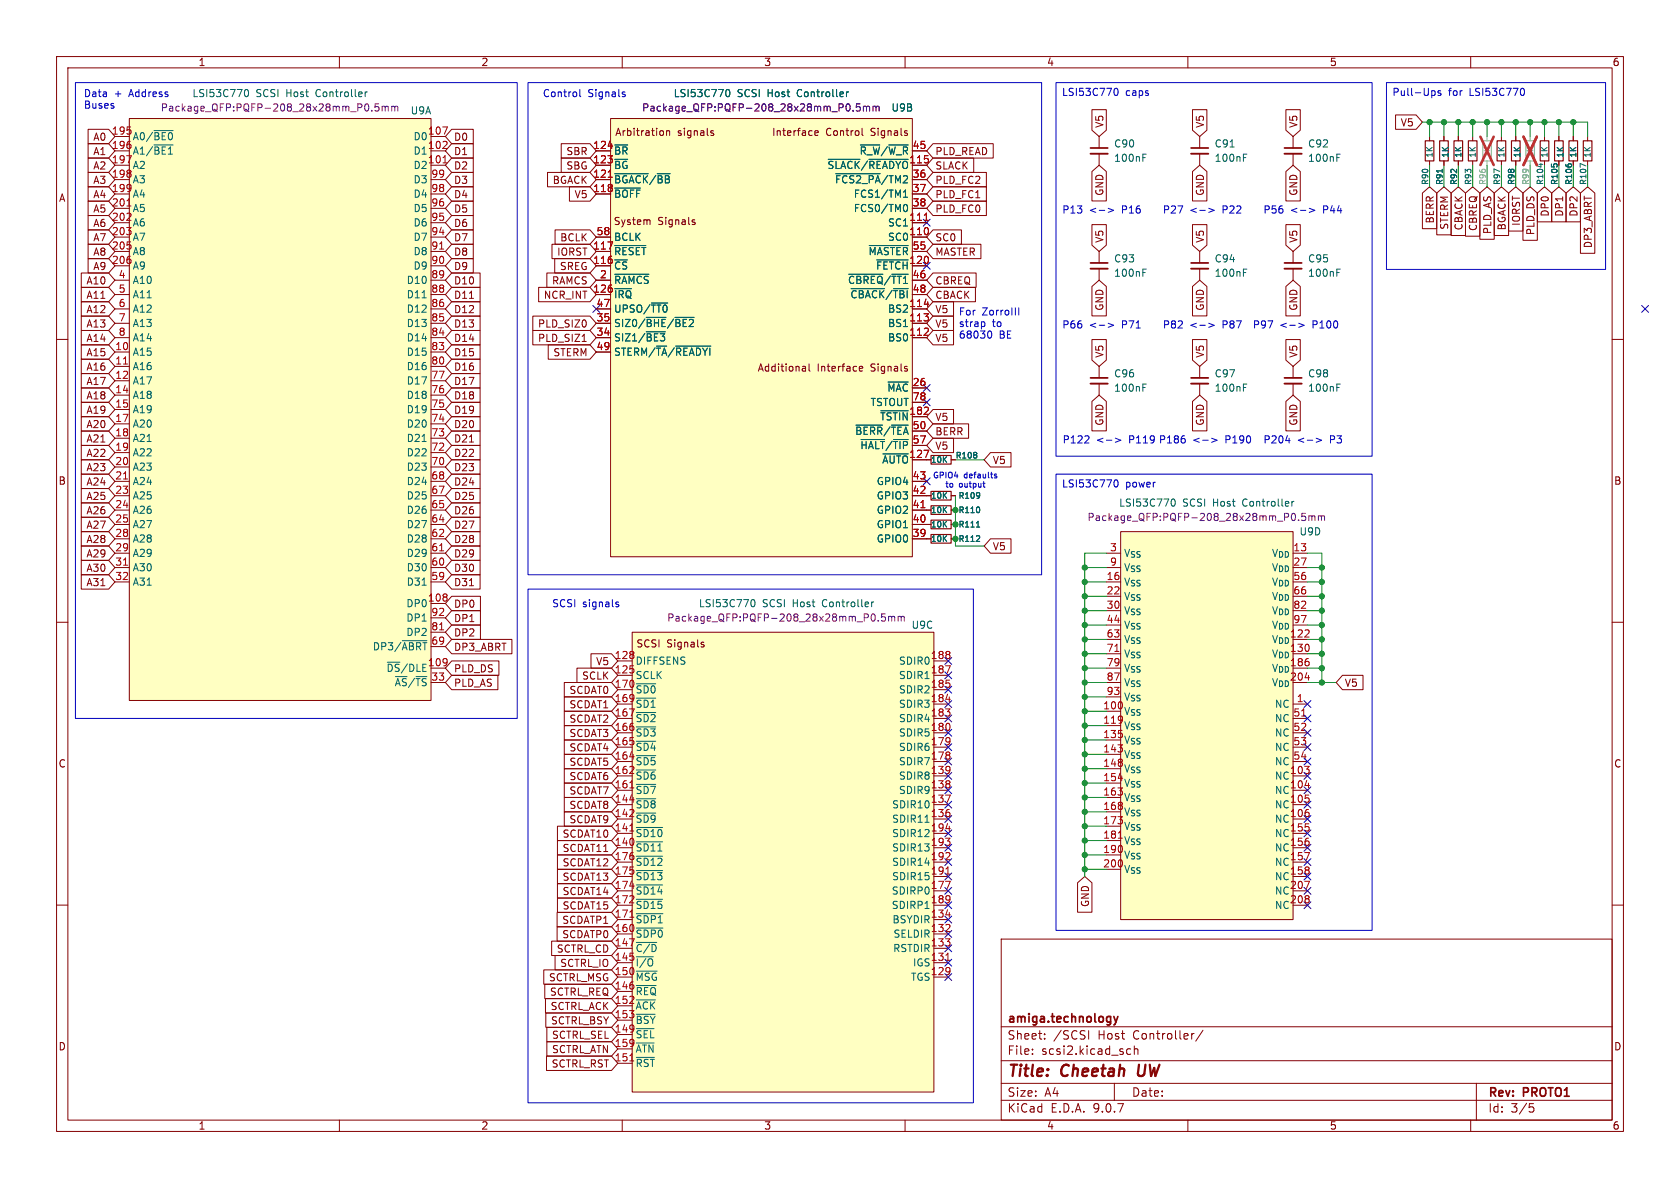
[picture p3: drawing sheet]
<svg xmlns="http://www.w3.org/2000/svg" width="297mm" height="210mm" viewBox="0 0 297 210" stroke-linecap="round" stroke-linejoin="round" font-family="sans-serif">
<defs><g id="words">
<g font-size="2.8" fill="#840000">
<text x="178" y="190.9">Title:</text>
<text x="187.7" y="190.9">Cheetah</text>
<text x="202" y="190.9">UW</text>
</g>
<g font-size="2.1" fill="#840000">
<text x="178" y="184">Sheet:</text>
<text x="178" y="181.2">amiga.technology</text>
<text x="186.2" y="184">/SCSI</text>
<text x="194.2" y="184">Host</text>
<text x="200.5" y="184">Controller/</text>
<text x="178" y="186.7">File:</text>
<text x="184.1" y="186.7">scsi2.kicad_sch</text>
<text x="178" y="196.9">KiCad</text>
<text x="178" y="194.1">Size:</text>
<text x="184.7" y="194.1">A4</text>
<text x="185.7" y="196.9">E.D.A.</text>
<text x="193.3" y="196.9">9.0.7</text>
<text x="200" y="194.1">Date:</text>
<text x="263" y="194.3">Rev:</text>
<text x="263" y="196.9">Id:</text>
<text x="267.1" y="196.9">3/5</text>
<text x="269.4" y="194.3">PROTO1</text>
</g>
<g font-size="1.8" fill="#840000">
<text x="35" y="11.9">1</text>
<text x="85" y="11.9">2</text>
<text x="135" y="11.9">3</text>
<text x="185" y="11.9">4</text>
<text x="235" y="11.9">5</text>
<text x="285" y="11.9">6</text>
<text x="195.3" y="22.7" transform="rotate(-90 195.3 22.7)">V5</text>
<text x="213" y="22.7" transform="rotate(-90 213 22.7)">V5</text>
<text x="229.6" y="22.7" transform="rotate(-90 229.6 22.7)">V5</text>
<text x="247.5" y="22.5">V5</text>
<text x="16.4" y="27.6">A1</text>
<text x="16.4" y="25.1">A0</text>
<text x="80.2" y="27.6">D1</text>
<text x="80.2" y="25.1">D0</text>
<text x="100" y="27.6">SBR</text>
<text x="108.1" y="24.2">Arbitration</text>
<text x="119.2" y="24.2">signals</text>
<text x="136.4" y="24.2">Interface</text>
<text x="146" y="24.2">Control</text>
<text x="151.9" y="27.5">~{R_W}/~{W_R} PLD_READ</text>
<text x="154" y="24.2">Signals</text>
<text x="10.3" y="35.9">A</text>
<text x="16.4" y="35.2">A4</text>
<text x="16.4" y="32.7">A3</text>
<text x="16.4" y="30.2">A2</text>
<text x="80.2" y="32.7">D3</text>
<text x="80.2" y="30.2">D2</text>
<text x="80.2" y="35.2">D4</text>
<text x="97.6" y="32.7">BGACK</text>
<text x="100" y="30.2">SBG</text>
<text x="101.5" y="35.2">V5</text>
<text x="146.2" y="30.1">~{SLACK}/~{READYO} SLACK</text>
<text x="165.3" y="35.2">PLD_FC1</text>
<text x="165.3" y="32.7">PLD_FC2</text>
<text x="195.3" y="34.7" transform="rotate(-90 195.3 34.7)">GND</text>
<text x="213" y="34.7" transform="rotate(-90 213 34.7)">GND</text>
<text x="229.6" y="34.7" transform="rotate(-90 229.6 34.7)">GND</text>
<text x="285.3" y="35.9">A</text>
<text x="16.4" y="40.3">A6</text>
<text x="16.4" y="37.8">A5</text>
<text x="80.2" y="40.3">D6</text>
<text x="80.2" y="37.8">D5</text>
<text x="107.9" y="40">System</text>
<text x="115.7" y="40">Signals</text>
<text x="165.3" y="37.8">PLD_FC0</text>
<text x="253.7" y="39.6" transform="rotate(-90 253.7 39.6)">BERR</text>
<text x="256.2" y="40.7" transform="rotate(-90 256.2 40.7)">STERM</text>
<text x="258.8" y="40.8" transform="rotate(-90 258.8 40.8)">CBACK</text>
<text x="261.3" y="40.9" transform="rotate(-90 261.3 40.9)">CBREQ</text>
<text x="263.8" y="41.5" transform="rotate(-90 263.8 41.5)">PLD_AS</text>
<text x="266.4" y="40.8" transform="rotate(-90 266.4 40.8)">BGACK</text>
<text x="268.9" y="40" transform="rotate(-90 268.9 40)">IORST</text>
<text x="271.5" y="41.7" transform="rotate(-90 271.5 41.7)">PLD_DS</text>
<text x="274" y="38.4" transform="rotate(-90 274 38.4)">DP0</text>
<text x="276.5" y="38.4" transform="rotate(-90 276.5 38.4)">DP1</text>
<text x="279.1" y="38.4" transform="rotate(-90 279.1 38.4)">DP2</text>
<text x="16.4" y="47.9">A9</text>
<text x="16.4" y="45.4">A8</text>
<text x="16.4" y="42.9">A7</text>
<text x="80.2" y="47.9">D9</text>
<text x="80.2" y="42.9">D7</text>
<text x="80.2" y="45.4">D8</text>
<text x="98.4" y="45.4">IORST</text>
<text x="98.9" y="47.9">SREG</text>
<text x="98.9" y="42.9">BCLK</text>
<text x="165.3" y="42.9">SC0</text>
<text x="165.3" y="45.4">MASTER</text>
<text x="195.3" y="43" transform="rotate(-90 195.3 43)">V5</text>
<text x="213" y="43" transform="rotate(-90 213 43)">V5</text>
<text x="229.6" y="43" transform="rotate(-90 229.6 43)">V5</text>
<text x="281.6" y="44" transform="rotate(-90 281.6 44)">DP3_ABRT</text>
<text x="15.2" y="50.5">A10</text>
<text x="15.2" y="53">A11</text>
<text x="80.2" y="50.5">D10</text>
<text x="80.2" y="53">D11</text>
<text x="96" y="53">NCR_INT</text>
<text x="97.5" y="50.5">RAMCS</text>
<text x="149.8" y="50.4">~{CBREQ}/~{TT1} CBREQ</text>
<text x="165.3" y="53">CBACK</text>
<text x="15.2" y="55.6">A12</text>
<text x="15.2" y="58.1">A13</text>
<text x="80.2" y="58.1">D13</text>
<text x="80.2" y="55.6">D12</text>
<text x="95" y="58.1">PLD_SIZ0</text>
<text x="165.3" y="58.1">V5</text>
<text x="165.3" y="55.6">V5</text>
<text x="195.3" y="55" transform="rotate(-90 195.3 55)">GND</text>
<text x="213" y="55" transform="rotate(-90 213 55)">GND</text>
<text x="229.6" y="55" transform="rotate(-90 229.6 55)">GND</text>
<text x="15.2" y="63.2">A15</text>
<text x="15.2" y="65.7">A16</text>
<text x="15.2" y="60.6">A14</text>
<text x="80.2" y="65.7">D16</text>
<text x="80.2" y="63.2">D15</text>
<text x="80.2" y="60.6">D14</text>
<text x="95" y="60.6">PLD_SIZ1</text>
<text x="97.7" y="63.2">STERM</text>
<text x="133.3" y="65.9">Additional</text>
<text x="143.9" y="65.9">Interface</text>
<text x="153.5" y="65.9">Signals</text>
<text x="165.3" y="60.6">V5</text>
<text x="195.3" y="63.3" transform="rotate(-90 195.3 63.3)">V5</text>
<text x="213" y="63.3" transform="rotate(-90 213 63.3)">V5</text>
<text x="229.6" y="63.3" transform="rotate(-90 229.6 63.3)">V5</text>
<text x="15.2" y="68.3">A17</text>
<text x="15.2" y="70.8">A18</text>
<text x="80.2" y="70.8">D18</text>
<text x="80.2" y="68.3">D17</text>
<text x="15.2" y="73.3">A19</text>
<text x="15.2" y="75.9">A20</text>
<text x="80.2" y="73.3">D19</text>
<text x="80.2" y="75.9">D20</text>
<text x="151.1" y="77.1">~{BERR}/~{TEA} BERR</text>
<text x="165.3" y="74.6">V5</text>
<text x="195.3" y="75.4" transform="rotate(-90 195.3 75.4)">GND</text>
<text x="213" y="75.4" transform="rotate(-90 213 75.4)">GND</text>
<text x="229.6" y="75.4" transform="rotate(-90 229.6 75.4)">GND</text>
<text x="15.2" y="81">A22</text>
<text x="15.2" y="78.4">A21</text>
<text x="15.2" y="83.5">A23</text>
<text x="80.2" y="83.5">D23</text>
<text x="80.2" y="81">D22</text>
<text x="80.2" y="78.4">D21</text>
<text x="152" y="79.6">~{HALT}/~{TIP} V5</text>
<text x="175.4" y="82.2">V5</text>
<text x="10.3" y="85.9">B</text>
<text x="15.2" y="86">A24</text>
<text x="15.2" y="88.6">A25</text>
<text x="80.2" y="86">D24</text>
<text x="80.2" y="88.6">D25</text>
<text x="285.3" y="85.9">B</text>
<text x="15.2" y="93.7">A27</text>
<text x="15.2" y="91.1">A26</text>
<text x="80.2" y="93.7">D27</text>
<text x="80.2" y="91.1">D26</text>
<text x="15.2" y="101.3">A30</text>
<text x="15.2" y="98.7">A29</text>
<text x="15.2" y="96.2">A28</text>
<text x="80.2" y="98.7">D29</text>
<text x="80.2" y="101.3">D30</text>
<text x="80.2" y="96.2">D28</text>
<text x="175.4" y="97.5">V5</text>
<text x="15.2" y="103.8">A31</text>
<text x="80.2" y="103.8">D31</text>
<text x="80.2" y="107.6">DP0</text>
<text x="80.2" y="112.7">DP2</text>
<text x="80.2" y="110.2">DP1</text>
<text x="80.2" y="115.3">DP3_ABRT</text>
<text x="80.2" y="119.1">PLD_DS</text>
<text x="105.3" y="117.8">V5</text>
<text x="111.9" y="114.7">SCSI</text>
<text x="117.3" y="114.7">Signals</text>
<text x="69.7" y="121.5">~{AS}/~{TS} PLD_AS</text>
<text x="100.6" y="122.9">SCDAT0</text>
<text x="100.6" y="125.4">SCDAT1</text>
<text x="102.8" y="120.3">SCLK</text>
<text x="237.6" y="121.6">V5</text>
<text x="100.6" y="128">SCDAT2</text>
<text x="100.6" y="130.5">SCDAT3</text>
<text x="10.3" y="135.9">C</text>
<text x="100.6" y="135.6">SCDAT5</text>
<text x="100.6" y="133">SCDAT4</text>
<text x="285.3" y="135.9">C</text>
<text x="100.6" y="143.2">SCDAT8</text>
<text x="100.6" y="140.7">SCDAT7</text>
<text x="100.6" y="138.1">SCDAT6</text>
<text x="99.4" y="148.3">SCDAT10</text>
<text x="100.6" y="145.7">SCDAT9</text>
<text x="99.4" y="153.4">SCDAT12</text>
<text x="99.4" y="150.8">SCDAT11</text>
<text x="99.4" y="155.9">SCDAT13</text>
<text x="99.4" y="161">SCDAT15</text>
<text x="99.4" y="158.4">SCDAT14</text>
<text x="192.7" y="160.4" transform="rotate(-90 192.7 160.4)">GND</text>
<text x="99.3" y="166.1">SCDATP0</text>
<text x="99.3" y="163.5">SCDATP1</text>
<text x="96.9" y="173.7">SCTRL_MSG</text>
<text x="98.3" y="168.6">SCTRL_CD</text>
<text x="98.9" y="171.1">SCTRL_IO</text>
<text x="97.1" y="176.2">SCTRL_REQ</text>
<text x="97.2" y="178.8">SCTRL_ACK</text>
<text x="10.3" y="185.9">D</text>
<text x="97.3" y="181.3">SCTRL_BSY</text>
<text x="97.5" y="183.8">SCTRL_SEL</text>
<text x="285.3" y="185.9">D</text>
<text x="97.4" y="188.9">SCTRL_RST</text>
<text x="97.5" y="186.4">SCTRL_ATN</text>
<text x="35" y="199.9">1</text>
<text x="85" y="199.9">2</text>
<text x="135" y="199.9">3</text>
<text x="185" y="199.9">4</text>
<text x="235" y="199.9">5</text>
<text x="285" y="199.9">6</text>
</g>
<g font-size="1.8" fill="#0000c2">
<text x="14.7" y="17.4">Data</text>
<text x="20.2" y="17.4">+</text>
<text x="22.9" y="17.4">Address</text>
<text x="95.9" y="17.4">Control</text>
<text x="103.9" y="17.4">Signals</text>
<text x="187.6" y="17.3">LSI53C770</text>
<text x="199" y="17.3">caps</text>
<text x="246.1" y="17.3">Pull-Ups</text>
<text x="256.1" y="17.3">for</text>
<text x="259.9" y="17.3">LSI53C770</text>
<text x="14.7" y="19.4">Buses</text>
<text x="187.7" y="38">P13</text>
<text x="192.6" y="38">&lt;-&gt;</text>
<text x="198.4" y="38">P16</text>
<text x="205.5" y="38">P27</text>
<text x="210.3" y="38">&lt;-&gt;</text>
<text x="216.2" y="38">P22</text>
<text x="223.3" y="38">P56</text>
<text x="228.1" y="38">&lt;-&gt;</text>
<text x="234" y="38">P44</text>
<text x="169.4" y="56">For</text>
<text x="169.4" y="58">strap</text>
<text x="173.6" y="56">ZorroIII</text>
<text x="175.4" y="58">to</text>
<text x="187.7" y="58.3">P66</text>
<text x="192.6" y="58.3">&lt;-&gt;</text>
<text x="198.4" y="58.3">P71</text>
<text x="205.5" y="58.3">P82</text>
<text x="210.3" y="58.3">&lt;-&gt;</text>
<text x="216.2" y="58.3">P87</text>
<text x="221.4" y="58.3">P97</text>
<text x="226.2" y="58.3">&lt;-&gt;</text>
<text x="232.1" y="58.3">P100</text>
<text x="169.4" y="60.1">68030</text>
<text x="176.6" y="60.1">BE</text>
<text x="187.8" y="78.6">P122</text>
<text x="193.8" y="78.6">&lt;-&gt;</text>
<text x="199.7" y="78.6">P119 P186</text>
<text x="210.8" y="78.6">&lt;-&gt;</text>
<text x="216.7" y="78.6">P190</text>
<text x="223.3" y="78.6">P204</text>
<text x="229.3" y="78.6">&lt;-&gt;</text>
<text x="235.2" y="78.6">P3</text>
<text x="187.6" y="86.5">LSI53C770</text>
<text x="199" y="86.5">power</text>
<text x="97.5" y="107.5">SCSI</text>
<text x="103" y="107.5">signals</text>
</g>
<g font-size="1.8" fill="#006464">
<text x="33.9" y="17.4">LSI53C770</text>
<text x="45.2" y="17.4">SCSI</text>
<text x="50.7" y="17.4">Host</text>
<text x="56.1" y="17.4">Controller</text>
<text x="119" y="17.4">LSI53C770</text>
<text x="130.3" y="17.4">SCSI</text>
<text x="135.8" y="17.4">Host</text>
<text x="141.2" y="17.4">Controller</text>
<text x="72.5" y="20.4">U9A</text>
<text x="157.5" y="19.9">U9B</text>
<text x="23.4" y="25">A0/~{BE0}</text>
<text x="23.4" y="27.5">A1/~{BE1}</text>
<text x="73" y="25">D0</text>
<text x="73" y="27.5">D1</text>
<text x="108.5" y="27.5">~{BR}</text>
<text x="151.9" y="27.5">~{R_W}/~{W_R}</text>
<text x="196.9" y="28.8">100nF</text>
<text x="196.9" y="26.3">C90</text>
<text x="214.6" y="28.8">100nF</text>
<text x="214.6" y="26.3">C91</text>
<text x="231.1" y="28.8">100nF</text>
<text x="231.1" y="26.3">C92</text>
<text x="73" y="30.1">D2</text>
<text x="73" y="32.6">D3</text>
<text x="73" y="35.2">D4</text>
<text x="108.5" y="30.1">~{BG}</text>
<text x="108.5" y="32.6">~{BGACK}/~{BB}</text>
<text x="108.5" y="35.2">~{BOFF}</text>
<text x="146.2" y="30.1">~{SLACK}/~{READYO}</text>
<text x="147.5" y="32.6">~{FCS2_PA}/TM2</text>
<text x="150.8" y="35.2">FCS1/TM1</text>
<text x="73" y="37.7">D5</text>
<text x="73" y="40.2">D6</text>
<text x="150.8" y="37.7">FCS0/TM0</text>
<text x="156.9" y="40.2">SC1</text>
<text x="73" y="42.8">D7</text>
<text x="73" y="45.3">D8</text>
<text x="73" y="47.9">D9</text>
<text x="108.5" y="42.8">BCLK</text>
<text x="108.5" y="45.3">~{RESET}</text>
<text x="108.5" y="47.9">~{CS}</text>
<text x="153.4" y="45.3">~{MASTER}</text>
<text x="154.8" y="47.9">~{FETCH}</text>
<text x="156.9" y="42.8">SC0</text>
<text x="196.9" y="46.6">C93</text>
<text x="214.6" y="46.6">C94</text>
<text x="231.1" y="46.6">C95</text>
<text x="23.4" y="50.4">A10</text>
<text x="23.4" y="52.9">A11</text>
<text x="71.8" y="50.4">D10</text>
<text x="71.8" y="52.9">D11</text>
<text x="108.5" y="50.4">~{RAMCS}</text>
<text x="108.5" y="52.9">~{IRQ}</text>
<text x="149.8" y="50.4">~{CBREQ}/~{TT1}</text>
<text x="196.9" y="49.1">100nF</text>
<text x="214.6" y="49.1">100nF</text>
<text x="231.1" y="49.1">100nF</text>
<text x="23.4" y="55.5">A12</text>
<text x="23.4" y="58">A13</text>
<text x="71.8" y="55.5">D12</text>
<text x="71.8" y="58">D13</text>
<text x="108.5" y="55.5">UPSO/~{TT0}</text>
<text x="108.5" y="58">SIZ0/~{BHE}/~{BE2}</text>
<text x="156.9" y="55.5">BS2</text>
<text x="156.9" y="58">BS1</text>
<text x="23.4" y="60.6">A14</text>
<text x="23.4" y="63.1">A15</text>
<text x="23.4" y="65.6">A16</text>
<text x="71.8" y="60.6">D14</text>
<text x="71.8" y="63.1">D15</text>
<text x="71.8" y="65.6">D16</text>
<text x="108.5" y="60.6">SIZ1/~{BE3}</text>
<text x="108.5" y="63.1">STERM/~{TA}/~{READYI}</text>
<text x="156.9" y="60.6">BS0</text>
<text x="23.4" y="68.2">A17</text>
<text x="23.4" y="70.7">A18</text>
<text x="71.8" y="68.2">D17</text>
<text x="71.8" y="70.7">D18</text>
<text x="153.8" y="72">TSTOUT</text>
<text x="156.8" y="69.4">~{MAC}</text>
<text x="196.9" y="69.4">100nF</text>
<text x="196.9" y="66.9">C96</text>
<text x="214.6" y="69.4">100nF</text>
<text x="214.6" y="66.9">C97</text>
<text x="231.1" y="69.4">100nF</text>
<text x="231.1" y="66.9">C98</text>
<text x="23.4" y="73.3">A19</text>
<text x="23.4" y="75.8">A20</text>
<text x="71.8" y="73.3">D19</text>
<text x="71.8" y="75.8">D20</text>
<text x="151.1" y="77.1">~{BERR}/~{TEA}</text>
<text x="155.5" y="74.5">~{TSTIN}</text>
<text x="23.4" y="78.3">A21</text>
<text x="23.4" y="80.9">A22</text>
<text x="23.4" y="83.4">A23</text>
<text x="71.8" y="78.3">D21</text>
<text x="71.8" y="80.9">D22</text>
<text x="71.8" y="83.4">D23</text>
<text x="155.9" y="82.1">~{AUTO}</text>
<text x="23.4" y="86">A24</text>
<text x="23.4" y="88.5">A25</text>
<text x="71.8" y="86">D24</text>
<text x="71.8" y="88.5">D25</text>
<text x="154.9" y="86">GPIO4</text>
<text x="154.9" y="88.5">GPIO3</text>
<text x="197.7" y="89.8">LSI53C770</text>
<text x="209.1" y="89.8">SCSI</text>
<text x="214.5" y="89.8">Host</text>
<text x="219.9" y="89.8">Controller</text>
<text x="23.4" y="91">A26</text>
<text x="23.4" y="93.6">A27</text>
<text x="71.8" y="91">D26</text>
<text x="71.8" y="93.6">D27</text>
<text x="154.9" y="91">GPIO2</text>
<text x="154.9" y="93.6">GPIO1</text>
<text x="229.6" y="94.8">U9D</text>
<text x="23.4" y="96.1">A28</text>
<text x="23.4" y="98.7">A29</text>
<text x="23.4" y="101.2">A30</text>
<text x="71.8" y="96.1">D28</text>
<text x="71.8" y="98.7">D29</text>
<text x="71.8" y="101.2">D30</text>
<text x="154.9" y="96.1">GPIO0</text>
<text x="198.6" y="98.7">V_{SS}</text>
<text x="198.6" y="101.2">V_{SS}</text>
<text x="224.7" y="98.7">V_{DD}</text>
<text x="224.7" y="101.2">V_{DD}</text>
<text x="23.4" y="103.7">A31</text>
<text x="71.7" y="107.5">DP0</text>
<text x="71.8" y="103.7">D31</text>
<text x="123.5" y="107.5">LSI53C770</text>
<text x="134.8" y="107.5">SCSI</text>
<text x="140.2" y="107.5">Host</text>
<text x="145.7" y="107.5">Controller</text>
<text x="198.6" y="103.7">V_{SS}</text>
<text x="198.6" y="106.3">V_{SS}</text>
<text x="224.7" y="103.7">V_{DD}</text>
<text x="224.7" y="106.3">V_{DD}</text>
<text x="71.7" y="110.1">DP1</text>
<text x="71.7" y="112.6">DP2</text>
<text x="161.1" y="111.4">U9C</text>
<text x="198.6" y="108.8">V_{SS}</text>
<text x="198.6" y="111.4">V_{SS}</text>
<text x="198.6" y="113.9">V_{SS}</text>
<text x="224.7" y="108.8">V_{DD}</text>
<text x="224.7" y="111.4">V_{DD}</text>
<text x="224.7" y="113.9">V_{DD}</text>
<text x="65.8" y="115.2">DP3/~{ABRT}</text>
<text x="68.2" y="119">~{DS}/DLE</text>
<text x="112.3" y="117.7">DIFFSENS</text>
<text x="158.8" y="117.7">SDIR0</text>
<text x="198.6" y="116.4">V_{SS}</text>
<text x="198.6" y="119">V_{SS}</text>
<text x="224.7" y="116.4">V_{DD}</text>
<text x="224.7" y="119">V_{DD}</text>
<text x="112.3" y="120.2">SCLK</text>
<text x="112.3" y="122.8">~{SD0}</text>
<text x="112.3" y="125.3">~{SD1}</text>
<text x="158.8" y="120.2">SDIR1</text>
<text x="158.8" y="122.8">SDIR2</text>
<text x="158.8" y="125.3">SDIR3</text>
<text x="198.6" y="121.5">V_{SS}</text>
<text x="198.6" y="124.1">V_{SS}</text>
<text x="224.7" y="121.5">V_{DD}</text>
<text x="225.3" y="125.3">NC</text>
<text x="112.3" y="127.9">~{SD2}</text>
<text x="112.3" y="130.4">~{SD3}</text>
<text x="158.8" y="127.9">SDIR4</text>
<text x="158.8" y="130.4">SDIR5</text>
<text x="198.6" y="126.6">V_{SS}</text>
<text x="198.6" y="129.1">V_{SS}</text>
<text x="198.6" y="131.7">V_{SS}</text>
<text x="225.3" y="127.9">NC</text>
<text x="225.3" y="130.4">NC</text>
<text x="112.3" y="132.9">~{SD4}</text>
<text x="158.8" y="132.9">SDIR6</text>
<text x="158.8" y="135.5">SDIR7</text>
<text x="198.6" y="134.2">V_{SS}</text>
<text x="198.6" y="136.8">V_{SS}</text>
<text x="225.3" y="132.9">NC</text>
<text x="225.3" y="135.5">NC</text>
<text x="112.3" y="138">~{SD6}</text>
<text x="112.3" y="140.6">~{SD7}</text>
<text x="157.6" y="143.1">SDIR10</text>
<text x="158.8" y="138">SDIR8</text>
<text x="158.8" y="140.6">SDIR9</text>
<text x="198.6" y="139.3">V_{SS}</text>
<text x="198.6" y="141.8">V_{SS}</text>
<text x="225.3" y="138">NC</text>
<text x="225.3" y="140.6">NC</text>
<text x="225.3" y="143.1">NC</text>
<text x="112.3" y="145.6">~{SD9}</text>
<text x="112.3" y="148.2">~{SD10}</text>
<text x="157.6" y="145.6">SDIR11</text>
<text x="157.6" y="148.2">SDIR12</text>
<text x="198.6" y="144.4">V_{SS}</text>
<text x="198.6" y="146.9">V_{SS}</text>
<text x="198.6" y="149.5">V_{SS}</text>
<text x="225.3" y="145.6">NC</text>
<text x="225.3" y="148.2">NC</text>
<text x="112.3" y="150.7">~{SD11}</text>
<text x="112.3" y="153.3">~{SD12}</text>
<text x="112.3" y="155.8">~{SD13}</text>
<text x="157.6" y="150.7">SDIR13</text>
<text x="157.6" y="153.3">SDIR14</text>
<text x="157.6" y="155.8">SDIR15</text>
<text x="198.6" y="152">V_{SS}</text>
<text x="198.6" y="154.5">V_{SS}</text>
<text x="225.3" y="150.7">NC</text>
<text x="225.3" y="153.3">NC</text>
<text x="112.3" y="160.9">~{SD15}</text>
<text x="157.6" y="158.3">SDIRP0</text>
<text x="157.6" y="160.9">SDIRP1</text>
<text x="225.3" y="160.9">NC</text>
<text x="112.3" y="163.4">~{SDP1}</text>
<text x="112.3" y="166">~{SDP0}</text>
<text x="157.7" y="163.4">BSYDIR</text>
<text x="157.9" y="166">SELDIR</text>
<text x="112.3" y="168.5">~{C/D}</text>
<text x="112.3" y="171">~{I/O}</text>
<text x="112.3" y="173.6">~{MSG}</text>
<text x="157.8" y="168.5">RSTDIR</text>
<text x="160.9" y="173.6">TGS</text>
<text x="161.3" y="171">IGS</text>
<text x="112.3" y="178.7">~{ACK}</text>
<text x="112.3" y="181.2">~{BSY}</text>
<text x="112.3" y="183.7">~{SEL}</text>
<text x="112.3" y="186.3">~{ATN}</text>
<text x="112.3" y="188.8">~{RST}</text>
</g>
<g font-size="1.8" fill="#a90000">
<text x="19.7" y="23.9">195</text>
<text x="75.6" y="23.9">107</text>
<text x="19.7" y="26.4">196</text>
<text x="19.7" y="29">197</text>
<text x="75.6" y="26.4">102</text>
<text x="75.6" y="29">101</text>
<text x="104.8" y="26.4">124</text>
<text x="104.8" y="29">123</text>
<text x="160.6" y="29">115</text>
<text x="161.2" y="26.4">45</text>
<text x="19.7" y="31.5">198</text>
<text x="19.7" y="34">199</text>
<text x="23.4" y="30.1">A2</text>
<text x="23.4" y="32.6">A3</text>
<text x="23.4" y="35.2">A4</text>
<text x="76.2" y="31.5">99</text>
<text x="76.2" y="34">98</text>
<text x="104.8" y="31.5">121</text>
<text x="104.8" y="34">118</text>
<text x="161.2" y="31.5">36</text>
<text x="161.2" y="34">37</text>
<text x="19.7" y="36.6">201</text>
<text x="19.7" y="39.1">202</text>
<text x="19.7" y="41.7">203</text>
<text x="23.4" y="37.7">A5</text>
<text x="23.4" y="40.2">A6</text>
<text x="76.2" y="36.6">96</text>
<text x="76.2" y="39.1">95</text>
<text x="76.2" y="41.7">94</text>
<text x="105.4" y="41.7">58</text>
<text x="160.6" y="39.1">111</text>
<text x="160.6" y="41.7">110</text>
<text x="161.2" y="36.6">38</text>
<text x="19.7" y="44.2">205</text>
<text x="19.7" y="46.7">206</text>
<text x="23.4" y="42.8">A7</text>
<text x="23.4" y="45.3">A8</text>
<text x="23.4" y="47.9">A9</text>
<text x="76.2" y="44.2">91</text>
<text x="76.2" y="46.7">90</text>
<text x="104.8" y="44.2">117</text>
<text x="104.8" y="46.7">116</text>
<text x="160.6" y="46.7">120</text>
<text x="161.2" y="44.2">55</text>
<text x="20.9" y="49.3">4</text>
<text x="20.9" y="51.8">5</text>
<text x="76.2" y="49.3">89</text>
<text x="76.2" y="51.8">88</text>
<text x="104.8" y="51.8">126</text>
<text x="106" y="49.3">2</text>
<text x="150.2" y="52.9">~{CBACK}/~{TBI}</text>
<text x="161.2" y="49.3">46</text>
<text x="161.2" y="51.8">48</text>
<text x="20.9" y="54.4">6</text>
<text x="20.9" y="56.9">7</text>
<text x="20.9" y="59.4">8</text>
<text x="76.2" y="54.4">86</text>
<text x="76.2" y="56.9">85</text>
<text x="76.2" y="59.4">84</text>
<text x="105.4" y="54.4">47</text>
<text x="105.4" y="56.9">35</text>
<text x="105.4" y="59.4">34</text>
<text x="160.6" y="54.4">114</text>
<text x="160.6" y="56.9">113</text>
<text x="160.6" y="59.4">112</text>
<text x="20.3" y="62">10</text>
<text x="20.3" y="64.5">11</text>
<text x="76.2" y="62">83</text>
<text x="76.2" y="64.5">80</text>
<text x="105.4" y="62">49</text>
<text x="20.3" y="67.1">12</text>
<text x="20.3" y="69.6">14</text>
<text x="76.2" y="67.1">77</text>
<text x="76.2" y="69.6">76</text>
<text x="161.2" y="68.3">26</text>
<text x="161.2" y="70.9">78</text>
<text x="20.3" y="72.1">15</text>
<text x="20.3" y="74.7">17</text>
<text x="20.3" y="77.2">18</text>
<text x="76.2" y="72.1">75</text>
<text x="76.2" y="74.7">74</text>
<text x="76.2" y="77.2">73</text>
<text x="160.6" y="73.4">182</text>
<text x="161.2" y="75.9">50</text>
<text x="20.3" y="79.8">19</text>
<text x="20.3" y="82.3">20</text>
<text x="76.2" y="79.8">72</text>
<text x="76.2" y="82.3">70</text>
<text x="152" y="79.6">~{HALT}/~{TIP}</text>
<text x="160.6" y="81">127</text>
<text x="161.2" y="78.5">57</text>
<text x="20.3" y="84.8">21</text>
<text x="20.3" y="87.4">23</text>
<text x="20.3" y="89.9">24</text>
<text x="76.2" y="84.8">68</text>
<text x="76.2" y="87.4">67</text>
<text x="76.2" y="89.9">65</text>
<text x="161.2" y="84.8">43</text>
<text x="161.2" y="87.4">42</text>
<text x="161.2" y="89.9">41</text>
<text x="20.3" y="92.5">25</text>
<text x="20.3" y="95">28</text>
<text x="76.2" y="92.5">64</text>
<text x="76.2" y="95">62</text>
<text x="161.2" y="92.5">40</text>
<text x="161.2" y="95">39</text>
<text x="20.3" y="97.5">29</text>
<text x="20.3" y="100.1">31</text>
<text x="76.2" y="97.5">61</text>
<text x="76.2" y="100.1">60</text>
<text x="196.1" y="97.5">3</text>
<text x="196.1" y="100.1">9</text>
<text x="228.6" y="97.5">13</text>
<text x="228.6" y="100.1">27</text>
<text x="20.3" y="102.6">32</text>
<text x="75.6" y="106.4">108</text>
<text x="76.2" y="102.6">59</text>
<text x="195.5" y="102.6">16</text>
<text x="195.5" y="105.2">22</text>
<text x="195.5" y="107.7">30</text>
<text x="228.6" y="102.6">56</text>
<text x="228.6" y="105.2">66</text>
<text x="228.6" y="107.7">82</text>
<text x="76.2" y="109">92</text>
<text x="76.2" y="111.5">81</text>
<text x="195.5" y="110.2">44</text>
<text x="195.5" y="112.8">63</text>
<text x="228" y="112.8">122</text>
<text x="228.6" y="110.2">97</text>
<text x="75.6" y="117.9">109</text>
<text x="76.2" y="114">69</text>
<text x="108.6" y="116.6">128</text>
<text x="108.6" y="119.1">125</text>
<text x="164.5" y="116.6">188</text>
<text x="164.5" y="119.1">187</text>
<text x="195.5" y="115.3">71</text>
<text x="195.5" y="117.9">79</text>
<text x="228" y="115.3">130</text>
<text x="228" y="117.9">186</text>
<text x="76.2" y="120.4">33</text>
<text x="108.6" y="121.7">170</text>
<text x="108.6" y="124.2">169</text>
<text x="164.5" y="121.7">185</text>
<text x="164.5" y="124.2">184</text>
<text x="194.9" y="125.5">100</text>
<text x="195.5" y="120.4">87</text>
<text x="195.5" y="122.9">93</text>
<text x="228" y="120.4">204</text>
<text x="229.2" y="124.2">1</text>
<text x="108.6" y="126.7">167</text>
<text x="108.6" y="129.3">166</text>
<text x="108.6" y="131.8">165</text>
<text x="164.5" y="126.7">183</text>
<text x="164.5" y="129.3">180</text>
<text x="164.5" y="131.8">179</text>
<text x="194.9" y="128">119</text>
<text x="194.9" y="130.6">135</text>
<text x="228.6" y="126.7">51</text>
<text x="228.6" y="129.3">52</text>
<text x="228.6" y="131.8">53</text>
<text x="108.6" y="134.4">164</text>
<text x="108.6" y="136.9">162</text>
<text x="112.3" y="135.5">~{SD5}</text>
<text x="164.5" y="134.4">178</text>
<text x="164.5" y="136.9">139</text>
<text x="194.9" y="133.1">143</text>
<text x="194.9" y="135.6">148</text>
<text x="228" y="136.9">103</text>
<text x="228.6" y="134.4">54</text>
<text x="108.6" y="139.4">161</text>
<text x="108.6" y="142">144</text>
<text x="112.3" y="143.1">~{SD8}</text>
<text x="164.5" y="139.4">138</text>
<text x="164.5" y="142">137</text>
<text x="194.9" y="138.2">154</text>
<text x="194.9" y="140.7">163</text>
<text x="194.9" y="143.3">168</text>
<text x="228" y="139.4">104</text>
<text x="228" y="142">105</text>
<text x="108.6" y="144.5">142</text>
<text x="108.6" y="147.1">141</text>
<text x="108.6" y="149.6">140</text>
<text x="164.5" y="144.5">136</text>
<text x="164.5" y="147.1">194</text>
<text x="164.5" y="149.6">193</text>
<text x="194.9" y="145.8">173</text>
<text x="194.9" y="148.3">181</text>
<text x="228" y="144.5">106</text>
<text x="228" y="147.1">155</text>
<text x="228" y="149.6">156</text>
<text x="108.6" y="152.1">176</text>
<text x="108.6" y="154.7">175</text>
<text x="164.5" y="152.1">192</text>
<text x="164.5" y="154.7">191</text>
<text x="194.9" y="150.9">190</text>
<text x="194.9" y="153.4">200</text>
<text x="225.3" y="155.8">NC</text>
<text x="228" y="152.1">157</text>
<text x="228" y="154.7">158</text>
<text x="108.6" y="157.2">174</text>
<text x="108.6" y="159.8">172</text>
<text x="112.3" y="158.3">~{SD14}</text>
<text x="164.5" y="157.2">177</text>
<text x="164.5" y="159.8">189</text>
<text x="225.3" y="158.3">NC</text>
<text x="228" y="157.2">207</text>
<text x="228" y="159.8">208</text>
<text x="108.6" y="162.3">171</text>
<text x="108.6" y="164.8">160</text>
<text x="108.6" y="167.4">147</text>
<text x="164.5" y="162.3">134</text>
<text x="164.5" y="164.8">132</text>
<text x="164.5" y="167.4">133</text>
<text x="108.6" y="169.9">145</text>
<text x="108.6" y="172.5">150</text>
<text x="164.5" y="169.9">131</text>
<text x="164.5" y="172.5">129</text>
<text x="108.6" y="175">146</text>
<text x="108.6" y="177.5">152</text>
<text x="112.3" y="176.1">~{REQ}</text>
<text x="108.6" y="180.1">153</text>
<text x="108.6" y="182.6">149</text>
<text x="108.6" y="185.2">159</text>
<text x="108.6" y="187.7">151</text>
</g>
<g font-size="1.8" fill="#840084">
<text x="28.3" y="19.9">Package_QFP:PQFP-208_28x28mm_P0.5mm</text>
<text x="113.4" y="19.9">Package_QFP:PQFP-208_28x28mm_P0.5mm</text>
<text x="192.2" y="92.3">Package_QFP:PQFP-208_28x28mm_P0.5mm</text>
<text x="117.9" y="110.1">Package_QFP:PQFP-208_28x28mm_P0.5mm</text>
</g>
<g font-size="1.4" fill="#006464">
<text x="253.5" y="28" transform="rotate(-90 253.5 28)">1K</text>
<text x="256.3" y="28" transform="rotate(-90 256.3 28)">1K</text>
<text x="258.5" y="28" transform="rotate(-90 258.5 28)">1K</text>
<text x="261.1" y="28" transform="rotate(-90 261.1 28)">1K</text>
<text x="266.2" y="28" transform="rotate(-90 266.2 28)">1K</text>
<text x="269" y="28" transform="rotate(-90 269 28)">1K</text>
<text x="273.8" y="28" transform="rotate(-90 273.8 28)">1K</text>
<text x="276.6" y="28" transform="rotate(-90 276.6 28)">1K</text>
<text x="278.9" y="28" transform="rotate(-90 278.9 28)">1K</text>
<text x="281.4" y="28" transform="rotate(-90 281.4 28)">1K</text>
<text x="252.7" y="32.8" transform="rotate(-90 252.7 32.8)">R90</text>
<text x="255.2" y="32.8" transform="rotate(-90 255.2 32.8)">R91</text>
<text x="257.8" y="32.8" transform="rotate(-90 257.8 32.8)">R92</text>
<text x="260.3" y="32.8" transform="rotate(-90 260.3 32.8)">R93</text>
<text x="265.4" y="32.8" transform="rotate(-90 265.4 32.8)">R97</text>
<text x="267.9" y="32.8" transform="rotate(-90 267.9 32.8)">R98</text>
<text x="273" y="32.8" transform="rotate(-90 273 32.8)">R104</text>
<text x="275.6" y="32.8" transform="rotate(-90 275.6 32.8)">R105</text>
<text x="278.1" y="32.8" transform="rotate(-90 278.1 32.8)">R106</text>
<text x="280.6" y="32.8" transform="rotate(-90 280.6 32.8)">R107</text>
<text x="164.5" y="82">10K</text>
<text x="168.8" y="81.3">R108</text>
<text x="164.5" y="88.4">10K</text>
<text x="169.3" y="88.4">R109</text>
<text x="164.5" y="96">10K</text>
<text x="164.5" y="90.9">10K</text>
<text x="164.5" y="93.4">10K</text>
<text x="169.3" y="96">R112</text>
<text x="169.3" y="90.9">R110</text>
<text x="169.3" y="93.4">R111</text>
</g>
<g font-size="1.4" fill="#989898">
<text x="263.6" y="28" transform="rotate(-90 263.6 28)">1K</text>
<text x="271.2" y="28" transform="rotate(-90 271.2 28)">1K</text>
<text x="262.9" y="32.8" transform="rotate(-90 262.9 32.8)">R96</text>
<text x="270.5" y="32.8" transform="rotate(-90 270.5 32.8)">R99</text>
</g>
<g font-size="1.4" fill="#0000c2">
<text x="164.8" y="84.8">GPIO4</text>
<text x="167" y="86.4">to</text>
<text x="169.5" y="86.4">output</text>
<text x="170.4" y="84.8">defaults</text>
</g>
</g></defs>
<g fill="none" stroke="#840000" stroke-width=".18">
<path d="M10 10h277v190h-277zM12 12h273v186h-273zM60 10v2M110 10v2M160 10v2M210 10v2M260 10v2M10 60h2M285 60h2M10 110h2M285 110h2M10 160h2"/>
<path d="M177 166h108v32h-108zM285 160h2M60 198v2M110 198v2M160 198v2M177 194.5h108M177 191.5h108M177 187.5h108M177 181.5h108M182.5 186.3v.1M182.5 185.5v.1M184.7 183.6v.1"/>
<path d="M184.7 182.8v.1M192.5 182.2v1.5M197 191.5v3M199.2 186.3l.3 .1 .4-.1M199.9 185.5l-.4-.1-.3 .1M200.5 185.5l.2-.1 .4 .1 .1 .9M200.5 184.9v1.5M210 198v2M211.1 182.7l-.3 .1M212.7 182.1l-1.3 2M260 198v2M261 191.5v6.5"/>
<path d="M270.4 195.1h.7M270.5 195.7h.4l.3 .3-.2 .5-.5 .1"/>
</g>
<path d="M201.4 188.2l-.2 1.6 .3 .4" fill="none" stroke="#840000" stroke-width=".4"/>
<path d="M196.9 179.7l.4 1M197.6 179.7l-.3 1M197.3 180.7l-.2 .3-.2 .2" fill="none" stroke="#840000" stroke-width=".3"/>
<path d="M198.1 94h30.5v68.6h-30.5z" fill="#ffffc2"/>
<g fill="none" stroke="#840000" stroke-width=".18">
<path d="M195.6 97.8h2.5M198.1 94h30.5v68.6h-30.5zM195.6 100.3h2.5M195.6 102.9h2.5M195.6 105.4h2.5M195.6 108h2.5M195.6 110.5h2.5M195.6 113h2.5M195.6 115.6h2.5M195.6 118.1h2.5M195.6 120.7h2.5M195.6 123.2h2.5"/>
<path d="M228.6 124.5h2.5M228.6 127h2.5M228.6 129.5h2.5M228.6 132.1h2.5M228.6 134.6h2.5"/>
</g>
<path d="M197.1 115.2h.7M230.7 112.6h.7M230.7 119.8h.8M231.4 111.5v.4M197.7 137.6h.8M230.1 126.6h.7M230.7 138.9h.8M197.7 148.2h.7M230.7 150.7h.8l-.5 1.3M230.7 155.8h.8l-.5 1.3" fill="none" stroke="#a90000" stroke-width=".18"/>
<path d="M207.1 88.5l.2-.3a.68 .68 0 0 1 .5 .6 .68 .68 0 0 1-.5 .7l-.2-.3M228.4 88.6v.9M228.8 88.6l-.4 .3" fill="none" stroke="#006464" stroke-width=".18"/>
<path d="M229.6 91.9v.1M230.8 90.7h-.6l-.1 .7 .2-.2 .4 .1 .1 .2v.4l-.2 .1-.5-.1M231.4 91.3l.3-.1 .2 .2M231.4 91.2v.8M231.9 91.4l.2-.2h.3l.1 .8M231.9 91.4v.6M233.1 91.3l.3-.1 .2 .2M233.1 91.2v.8M233.6 91.4l.2-.2h.3l.1 .8M233.6 91.4v.6" fill="none" stroke="#840084" stroke-width=".18"/>
<path d="M111.8 111.8h53.3v81.2h-53.3z" fill="#ffffc2"/>
<path d="M111.8 111.8h53.3v81.2h-53.3zM116.5 113.1v1.3M124.4 113.6l-.3-.1-.2 .2 .1 .2 .4 .1v.3h-.5" fill="none" stroke="#840000" stroke-width=".18"/>
<g fill="none" stroke="#006464" stroke-width=".18">
<path d="M132.8 106.2l.2-.2a.68 .68 0 0 1 .5 .6 .68 .68 0 0 1-.5 .7l-.2-.3M154.1 106.4v.9M154.5 106.4l-.4 .3M112.5 120.9h3.4M112.5 123.4h3.4M112.5 126h3.4M112.5 128.5h3.4M112.5 131h3.4M112.5 133.6h3.4M112.5 136.1h3.4M112.5 138.7h3.4M112.5 141.2h3.4"/>
<path d="M112.5 143.7h3.4M112.5 146.3h4.6M112.5 148.8h4.6M112.5 151.4h4.6M112.5 153.9h4.6M112.5 156.4h4.6M112.5 159h4.6M163.5 145.4h.7M112.5 161.5h4.7M112.5 164.1h4.7M112.5 166.6h3.6M112.5 169.1h3"/>
<path d="M112.5 171.7h3.7M112.5 174.2h3.5M112.5 176.8h3.4M112.5 179.3h3.3M163.5 160.6h.7M112.5 181.8h3.1M112.5 184.4h3.1M112.5 186.9h3.2"/>
</g>
<g fill="none" stroke="#a90000" stroke-width=".18">
<path d="M167.2 117.7h.8l-.5 1.3M111.3 125.3h.8l-.5 1.3M111.3 136.7h.8M111.3 133.8h.8M111.3 139.3h.8M167.2 123.6h.8M111.3 144.4h.8M111.3 159.6h.8M111.3 141.4h.8M111.3 146.9h.8M111.3 156.6h.8M167.2 140.6h.8l-.5 1.2"/>
<path d="M167.2 152h.7M167.2 155.8h.8l-.5 1.3M167.2 146.5h.8M167.2 154.5h.7M167.9 150.8v.5M111.3 166h.8l-.5 1.2M111.3 177.4h.8M111.3 162.1h.8M167.2 164.7h.7M167.2 161.7h.8M167.2 169.8h.7M167.9 163.5v.5"/>
<path d="M111.3 187.5h.8"/>
</g>
<path d="M155.3 109.7v.1M156.5 108.5h-.6l-.1 .6 .2-.1 .4 .1 .1 .2v.4l-.2 .1-.5-.1M157.1 109.1l.3-.1 .2 .1M157.1 109v.8M157.6 109.1l.2-.1h.3l.1 .8M157.6 109.1v.7M158.8 109.1l.3-.1 .2 .1M158.8 109v.8M159.3 109.1l.2-.1h.3l.1 .8M159.3 109.1v.7" fill="none" stroke="#840084" stroke-width=".18"/>
<path d="M22.9 21h53.3v102.8h-53.3z" fill="#ffffc2"/>
<g fill="none" stroke="#840000" stroke-width=".18">
<path d="M22.9 21h53.3v102.8h-53.3zM76.2 31.8h2.5M76.2 34.3h2.5M76.2 36.8h2.5M76.2 39.4h2.5M20.3 49.5h2.6M20.3 52.1h2.6M20.3 54.6h2.6M20.3 57.2h2.6M20.3 59.7h2.6M76.2 49.5h2.5M76.2 52.1h2.5"/>
<path d="M76.2 54.6h2.5M76.2 57.2h2.5M76.2 59.7h2.5M76.2 41.9h2.5M76.2 44.5h2.5M76.2 47h2.5M20.3 62.2h2.6M20.3 64.8h2.6M20.3 67.3h2.6M20.3 69.9h2.6M20.3 72.4h2.6M20.3 74.9h2.6"/>
<path d="M20.3 77.5h2.6M76.2 62.2h2.5M76.2 64.8h2.5M76.2 67.3h2.5M76.2 69.9h2.5M76.2 72.4h2.5M76.2 74.9h2.5M76.2 77.5h2.5M20.3 80h2.6M20.3 82.6h2.6M20.3 85.1h2.6M20.3 87.6h2.6"/>
<path d="M20.3 90.2h2.6M20.3 92.7h2.6M20.3 95.3h2.6M20.3 97.8h2.6M76.2 80h2.5M76.2 82.6h2.5M76.2 85.1h2.5M76.2 87.6h2.5M76.2 90.2h2.5M76.2 92.7h2.5M76.2 95.3h2.5M76.2 97.8h2.5"/>
<path d="M20.3 100.3h2.6M20.3 102.9h2.6M76.2 100.3h2.5M76.2 102.9h2.5M76.2 109.2h2.5M76.2 111.8h2.5M76.2 114.3h2.5"/>
</g>
<path d="M43.3 16.1l.2-.3a.68 .68 0 0 1 .5 .7 .68 .68 0 0 1-.5 .6l-.2-.3M64.6 16.2v.9M64.9 16.2l-.3 .3M27.2 23.1h3.4M27.2 25.6h3.4M74.6 52.6h.7M74.6 78h.7M71.1 113.3h4.4M74.6 103.4h.7" fill="none" stroke="#006464" stroke-width=".18"/>
<g fill="none" stroke="#a90000" stroke-width=".18">
<path d="M22.4 27.5h.8l-.5 1.3M22.4 39h.8M22.4 36.4h.8M78.3 22.4h.8l-.5 1.3M78.3 26.3h.7M78.3 28.8h.7M79 25.1v.4M77.7 44h.7M21.8 64.4h.8M21.8 84.7h.8M21.8 99.9h.8M77.7 97.4h.7"/>
<path d="M77.7 111.3h.7"/>
</g>
<path d="M65.7 19.5v.1M66.9 18.4h-.6v.6l.2-.2 .4 .1 .1 .2-.1 .4-.1 .1-.5-.1M67.6 18.9l.3-.1 .2 .2M67.6 18.8v.8M68.1 19l.2-.2h.3v.8M68.1 19v.6M69.2 18.9l.4-.1 .2 .2M69.2 18.8v.8M69.8 19l.2-.2h.3v.8M69.8 19v.6" fill="none" stroke="#840084" stroke-width=".18"/>
<path d="M107.9 21h53.4v77.4h-53.4z" fill="#ffffc2"/>
<g fill="none" stroke="#840000" stroke-width=".18">
<path d="M193 19.4h2.6v3.6l-1.3 1.1-1.3-1.1zM210.8 19.4h2.6v3.6l-1.3 1.1-1.3-1.1zM227.3 19.4h2.6v3.6l-1.3 1.1-1.3-1.1zM15.6 38.1h3.6l1.1 1.3-1.1 1.2h-3.6zM15.6 33h3.6l1.1 1.3-1.1 1.3h-3.6zM15.6 25.4h3.6l1.1 1.3-1.1 1.2h-3.6zM15.6 22.9h3.6l1.1 1.2-1.1 1.3h-3.6zM15.6 30.5h3.6l1.1 1.3-1.1 1.2h-3.6zM15.6 27.9h3.6l1.1 1.3-1.1 1.3h-3.6zM15.6 35.6h3.6l1.1 1.2-1.1 1.3h-3.6zM79.9 30.5h3.8v2.5h-3.8l-1.2-1.2zM79.9 27.9h3.8v2.6h-3.8l-1.2-1.3z"/>
<path d="M79.9 25.4h3.8v2.5h-3.8l-1.2-1.2zM79.9 22.9h3.8v2.5h-3.8l-1.2-1.3zM79.9 38.1h3.8v2.5h-3.8l-1.2-1.2zM79.9 35.6h3.8v2.5h-3.8l-1.2-1.3zM79.9 33h3.8v2.6h-3.8l-1.2-1.3zM96.8 30.5h7.5l1.1 1.3-1.1 1.2h-7.5zM99.2 27.9h5.1l1.1 1.3-1.1 1.3h-5.1zM99.2 25.4h5.1l1.1 1.3-1.1 1.2h-5.1zM100.7 33h3.6l1.1 1.3-1.1 1.3h-3.6zM107.9 21h53.4v77.4h-53.4zM114.2 38.8l.2 .2M114.4 39v.7"/>
<path d="M114.4 39l.2-.2 .3 .1v.8M116.6 23.3l.3-.2 .3 .1 .1 .1-.1 .6h-.3l-.3-.2M117.8 23.2l.2-.1 .3 .1 .1 .7M117.8 23.1v.8M122.8 38.9l-.3-.1-.1 .2v.2l.4 .1v.3h-.4M126.1 23.2l-.3-.1-.2 .2 .1 .2 .4 .1v.3h-.5M144.1 23.5l.6-.1-.1-.2-.4-.1-.1 .2v.6h.5M152.4 22.7v1.1l.2 .1M160.4 23.6v.3M161.3 31.8h2.5M161.3 34.3h2.5M161.3 36.8h2.5"/>
<path d="M164.9 27.9h7.2v2.6h-7.2l-1.1-1.3zM164.9 25.4h10.7v2.5h-10.7l-1.1-1.2zM164.9 35.6h9.5v2.5h-9.5l-1.1-1.3zM164.9 33h9.5v2.6h-9.5l-1.1-1.3zM164.9 30.5h9.5v2.5h-9.5l-1.1-1.2zM193 39.7h2.6v3.6l-1.3 1.2-1.3-1.2zM193 30.3l1.3-1.1 1.3 1.1v5.2h-2.6zM194.3 24.1v2.1M194.3 27.2v2M210.8 39.7h2.6v3.6l-1.3 1.2-1.3-1.2zM210.8 30.3l1.3-1.1 1.3 1.1v5.2h-2.6zM212.1 24.1v2.1"/>
<path d="M212.1 27.2v2M227.3 39.7h2.6v3.6l-1.3 1.2-1.3-1.2zM227.3 30.3l1.3-1.1 1.3 1.1v5.2h-2.6zM228.6 24.1v2.1M228.6 27.2v2M246.7 20.3h3.6l1.2 1.3-1.2 1.3h-3.6zM251.5 34.1l1.2-1.1 1.3 1.1v6.3h-2.5zM252.7 24.1v.8M252.7 28.4v.8M254 34.1l1.3-1.1 1.2 1.1v7.4h-2.5zM255.3 24.1v.8M255.3 28.4v.8"/>
<path d="M256.5 34.1l1.3-1.1 1.3 1.1v7.5h-2.6zM257.8 24.1v.8M257.8 28.4v.8M259.1 34.1l1.2-1.1 1.3 1.1v7.7h-2.5zM260.3 24.1v.8M260.3 28.4v.8M261.6 34.1l1.3-1.1 1.3 1.1v8.2h-2.6zM264.2 34.1l1.2-1.1 1.3 1.1v7.5h-2.5zM265.4 24.1v.8M265.4 28.4v.8M266.7 34.1l1.3-1.1 1.2 1.1v6.7h-2.5zM268 24.1v.8"/>
<path d="M268 28.4v.8M269.2 34.1l1.3-1.1 1.3 1.1v8.4h-2.6zM271.8 34.1l1.2-1.1 1.3 1.1v5.1h-2.5zM273 24.1v.8M273 28.4v.8M274.3 34.1l1.3-1.1 1.3 1.1v5.1h-2.6zM275.6 24.1v.8M275.6 28.4v.8M276.9 34.1l1.2-1.1 1.3 1.1v5.1h-2.5zM278.1 24.1v.8M278.1 28.4v.8M279.4 34.1l1.3-1.1 1.2 1.1v10.7h-2.5z"/>
<path d="M280.7 24.1v.8M280.7 28.4v.8M14.4 53.3h4.8l1.1 1.3-1.1 1.3h-4.8zM14.4 55.9h4.8l1.1 1.3-1.1 1.2h-4.8zM14.4 58.4h4.8l1.1 1.3-1.1 1.3h-4.8zM14.4 48.3h4.8l1.1 1.2-1.1 1.3h-4.8zM14.4 50.8h4.8l1.1 1.3-1.1 1.2h-4.8zM15.6 45.7h3.6l1.1 1.3-1.1 1.3h-3.6zM15.6 43.2h3.6l1.1 1.3-1.1 1.2h-3.6zM15.6 40.6h3.6l1.1 1.3-1.1 1.3h-3.6zM79.9 45.7h3.8v2.6h-3.8l-1.2-1.3zM79.9 40.6h3.8v2.6h-3.8l-1.2-1.3z"/>
<path d="M79.9 43.2h3.8v2.5h-3.8l-1.2-1.2zM79.9 55.9h5v2.5h-5l-1.2-1.2zM79.9 48.3h5v2.5h-5l-1.2-1.3zM79.9 58.4h5v2.6h-5l-1.2-1.3zM79.9 50.8h5v2.5h-5l-1.2-1.2zM79.9 53.3h5v2.6h-5l-1.2-1.3zM83 52.7h.7M94.2 55.9h10.1l1.1 1.3-1.1 1.2h-10.1zM94.2 58.4h10.1l1.1 1.3-1.1 1.3h-10.1zM95.2 50.8h9.1l1.1 1.3-1.1 1.2h-9.1zM96.7 48.3h7.6l1.1 1.2-1.1 1.3h-7.6zM97.6 43.2h6.7l1.1 1.3-1.1 1.2h-6.7z"/>
<path d="M98.1 45.7h6.2l1.1 1.3-1.1 1.3h-6.2zM98.1 40.6h6.2l1.1 1.3-1.1 1.3h-6.2zM105.4 41.9h2.5M105.4 49.5h2.5M105.4 54.6h2.5M105.4 57.2h2.5M105.4 59.7h2.5M161.3 44.5h2.5M164.9 55.9h3.7v2.5h-3.7l-1.1-1.2zM164.9 53.3h3.7v2.6h-3.7l-1.1-1.3zM164.9 58.4h3.7v2.6h-3.7l-1.1-1.3zM164.9 48.3h7.7v2.5h-7.7l-1.1-1.3z"/>
<path d="M164.9 50.8h7.5v2.5h-7.5l-1.1-1.2zM164.9 40.6h5.1v2.6h-5.1l-1.1-1.3zM164.9 43.2h8.5v2.5h-8.5l-1.1-1.2zM193 50.6l1.3-1.1 1.3 1.1v5.2h-2.6zM194.3 44.5v2M194.3 47.5v2M210.8 50.6l1.3-1.1 1.3 1.1v5.2h-2.6zM212.1 44.5v2M212.1 47.5v2M227.3 50.6l1.3-1.1 1.3 1.1v5.2h-2.6zM228.6 44.5v2M228.6 47.5v2"/>
<path d="M14.4 61h4.8l1.1 1.2-1.1 1.3h-4.8zM14.4 63.5h4.8l1.1 1.3-1.1 1.2h-4.8zM14.4 78.7h4.8l1.1 1.3-1.1 1.3h-4.8zM14.4 76.2h4.8l1.1 1.3-1.1 1.2h-4.8zM14.4 71.1h4.8l1.1 1.3-1.1 1.3h-4.8zM14.4 66h4.8l1.1 1.3-1.1 1.3h-4.8zM14.4 68.6h4.8l1.1 1.3-1.1 1.2h-4.8zM14.4 73.7h4.8l1.1 1.2-1.1 1.3h-4.8zM79.9 71.1h5v2.6h-5l-1.2-1.3zM79.9 73.7h5v2.5h-5l-1.2-1.3zM79.9 78.7h5v2.6h-5l-1.2-1.3zM79.9 76.2h5v2.5h-5l-1.2-1.2z"/>
<path d="M79.9 68.6h5v2.5h-5l-1.2-1.2zM79.9 66h5v2.6h-5l-1.2-1.3zM79.9 63.5h5v2.5h-5l-1.2-1.2zM79.9 61h5v2.5h-5l-1.2-1.3zM83 78.1h.7M96.9 61h7.4l1.1 1.2-1.1 1.3h-7.4zM102.9 60.4h.7M105.4 62.2h2.5M141.9 64.8h.5v.8M142.4 65.1h-.4l-.2 .2 .2 .3 .4-.1M143 64.3v1.1l.2 .2M151.3 64.8h.1"/>
<path d="M151.4 65.5l-.1 .1M151.9 65.2l.6-.1v-.3h-.4l-.2 .1 .1 .6h.5M160.4 64.8h-.3l-.2 .1 .1 .2 .4 .1v.3h-.5M161.3 68.6h2.5M161.3 71.1h2.5M164.9 74.9h6.3v2.6h-6.3l-1.1-1.3zM164.9 72.4h3.7v2.5h-3.7l-1.1-1.2zM164.9 77.5h3.7v2.5h-3.7l-1.1-1.3zM193 60h2.6v3.7l-1.3 1.1-1.3-1.1zM193 71l1.3-1.1 1.3 1.1v5.2h-2.6zM194.3 64.8v2M194.3 67.8v2.1"/>
<path d="M210.8 71l1.3-1.1 1.3 1.1v5.2h-2.6zM210.8 60h2.6v3.7l-1.3 1.1-1.3-1.1zM212.1 64.8v2M212.1 67.8v2.1M227.3 60h2.6v3.7l-1.3 1.1-1.3-1.1zM227.3 71l1.3-1.1 1.3 1.1v5.2h-2.6zM228.6 64.8v2M228.6 67.8v2.1M14.4 99.1h4.8l1.1 1.2-1.1 1.3h-4.8zM14.4 96.5h4.8l1.1 1.3-1.1 1.3h-4.8zM14.4 91.4h4.8l1.1 1.3-1.1 1.3h-4.8zM14.4 88.9h4.8l1.1 1.3-1.1 1.2h-4.8z"/>
<path d="M14.4 83.8h4.8l1.1 1.3-1.1 1.3h-4.8zM14.4 86.4h4.8l1.1 1.2-1.1 1.3h-4.8zM14.4 94h4.8l1.1 1.3-1.1 1.2h-4.8zM14.4 81.3h4.8l1.1 1.3-1.1 1.2h-4.8zM79.9 83.8h5v2.6h-5l-1.2-1.3zM79.9 96.5h5v2.6h-5l-1.2-1.3zM79.9 99.1h5v2.5h-5l-1.2-1.3zM79.9 81.3h5v2.5h-5l-1.2-1.2zM79.9 94h5v2.5h-5l-1.2-1.2zM79.9 91.4h5v2.6h-5l-1.2-1.3zM79.9 88.9h5v2.5h-5l-1.2-1.2zM79.9 86.4h5v2.5h-5l-1.2-1.3z"/>
<path d="M161.3 85.1h2.5M161.3 87.6h3.3M161.3 90.2h3.3M161.3 92.7h3.3M161.3 95.3h3.3M163.8 81.3h.8M168.1 87.6h.8M168.1 90.2h.8M168.1 92.7h.8M168.1 95.3h.8M168.1 81.3h.8M175.1 95.2h3.6v2.6h-3.6l-1.1-1.3z"/>
<path d="M175.1 80h3.6v2.6h-3.6l-1.1-1.3zM14.4 101.6h4.8l1.1 1.3-1.1 1.2h-4.8zM79.9 113h10.6v2.6h-10.6l-1.2-1.3zM79.9 110.5h5v2.5h-5l-1.2-1.2zM79.9 107.9h5v2.6h-5l-1.2-1.3zM79.9 101.6h5v2.5h-5l-1.2-1.2zM79.9 116.8h8.3v2.6h-8.3l-1.2-1.3zM79.9 119.4h8.1v2.5h-8.1l-1.2-1.2zM79.9 105.4h5v2.6h-5l-1.2-1.3zM83 103.5h.7M102 118.1h6.1l1.1 1.3-1.1 1.3h-6.1zM104.5 115.6h3.6l1.1 1.2-1.1 1.3h-3.6z"/>
<path d="M237.3 119.4h3.7v2.5h-3.7l-1.1-1.2zM99.8 120.6h8.3l1.1 1.3-1.1 1.3h-8.3zM99.8 133.3h8.3l1.1 1.3-1.1 1.3h-8.3zM99.8 125.7h8.3l1.1 1.3-1.1 1.3h-8.3zM99.8 123.2h8.3l1.1 1.3-1.1 1.2h-8.3zM99.8 128.3h8.3l1.1 1.2-1.1 1.3h-8.3zM99.8 138.4h8.3l1.1 1.3-1.1 1.3h-8.3zM99.8 135.9h8.3l1.1 1.3-1.1 1.2h-8.3zM99.8 130.8h8.3l1.1 1.3-1.1 1.3h-8.3zM98.5 151.1h9.6l1.1 1.3-1.1 1.3h-9.6zM98.5 148.6h9.6l1.1 1.3-1.1 1.2h-9.6zM98.5 153.7h9.6l1.1 1.2-1.1 1.3h-9.6z"/>
<path d="M98.5 158.7h9.6l1.1 1.3-1.1 1.3h-9.6zM98.5 156.2h9.6l1.1 1.3-1.1 1.3h-9.6zM98.5 146h9.6l1.1 1.3-1.1 1.3h-9.6zM99.8 141h8.3l1.1 1.2-1.1 1.3h-8.3zM99.8 143.5h8.3l1.1 1.3-1.1 1.3h-8.3zM190.5 156.1l1.3-1.2 1.2 1.2v5.2h-2.5zM96.1 171.4h12l1.1 1.3-1.1 1.3h-12zM96.3 174h11.8l1.1 1.3-1.1 1.2h-11.8zM96.4 176.5h11.7l1.1 1.3-1.1 1.3h-11.7zM96.5 179.1h11.6l1.1 1.2-1.1 1.3h-11.6zM97.5 166.4h10.6l1.1 1.2-1.1 1.3h-10.6zM98.1 168.9h10l1.1 1.3-1.1 1.3h-10z"/>
<path d="M98.5 163.8h9.6l1.1 1.3-1.1 1.3h-9.6zM98.5 161.3h9.6l1.1 1.3-1.1 1.2h-9.6zM96.6 186.7h11.5l1.1 1.3-1.1 1.2h-11.5zM96.7 184.1h11.4l1.1 1.3-1.1 1.3h-11.4zM96.7 181.6h11.4l1.1 1.3-1.1 1.3h-11.4z"/>
</g>
<g fill="none" stroke="#006464" stroke-width=".18">
<path d="M128.4 16.1l.2-.3a.68 .68 0 0 1 .4 .7 .68 .68 0 0 1-.4 .6l-.2-.3M149.6 16.2v.9M150 16.2l-.4 .3M108.7 25.6h2.3M108.7 30.7h5.9M108.7 33.2h4.5M146.4 28.2h5.6M147.7 30.7h7.9M152.1 25.6h3.4M153.6 28.2h7M157.1 25.6h3.5M159.7 34.9h.7"/>
<path d="M159.7 34l.4-.4v1.3M159.9 36.2l.1-.1a.69 .69 0 0 1 .3 1.2M159.9 37.3h.4M202 27.9h.5M202 27.3h.6M217.5 26h.7M219.8 27.9h.4M219.8 27.3h.6M236.3 27.9h.5M236.3 27.3h.6M255 29.9v.6M272.4 28.9v.6"/>
<path d="M274.8 29h.4M277.3 29h.4M280.4 29.3l-1-.4v.7M108.7 43.4h5.5M108.7 48.5h6M108.7 51h2.9M114.2 56.1h3.5M114.2 58.6h3.4M115.2 53.6h2.8M119.3 56.1h3.4M150 48.5h6.1M150.5 51h5.9"/>
<path d="M153.7 43.4h6.9M155 45.9h5.6M157.7 48.5h2.9M202 48.2h.5M202 47.6h.6M219.8 48.2h.4M219.8 47.6h.6M236.3 48.2h.5M236.3 47.6h.6M119.4 61.2h6.3M151.3 75.2h4.7M152.2 77.7h4.2"/>
<path d="M155.7 72.6h4.9M157 67.5h3.6M157.6 75.2h3M202 68.5h.5M202 67.9h.6M219.8 68.5h.4M219.8 67.9h.6M236.3 68.5h.5M236.3 67.9h.6M156.1 80.2h4.5M172.6 95.7h.6M172.6 93.2h.6"/>
<path d="M172.6 80.1v.2M172.6 80.5v.4M173.2 94.8v.3M173.2 87.2v.7M173.2 89.8v.6M173.2 87.5v.1"/>
</g>
<path d="M107.5 25.8h.8M107.5 31.3h.8M163.4 39h.7M107.5 42.8h.8l-.5 1.2M163.3 59.3h.8M164.1 58.1v.4M163.3 73.2h.8M164.1 72.1v.4M164.2 79.6l-.6 1.3M162.8 89.8h.7" fill="none" stroke="#a90000" stroke-width=".18"/>
<path d="M150.8 19.5v.1M152 18.4h-.6v.6l.2-.2 .4 .1 .1 .2-.1 .4-.1 .1-.5-.1M152.6 18.9l.4-.1 .2 .2M152.6 18.8v.8M153.2 19l.2-.2h.3v.8M153.2 19v.6M154.3 18.9l.4-.1 .2 .2M154.3 18.8v.8M154.9 19l.2-.2h.3v.8M154.9 19v.6" fill="none" stroke="#840084" stroke-width=".18"/>
<g fill="none" stroke="#840000" stroke-width=".2">
<path d="M252 24.9h1.5v3.5h-1.5zM254.5 24.9h1.5v3.5h-1.5zM257 24.9h1.6v3.5h-1.6zM259.6 24.9h1.5v3.5h-1.5zM264.7 24.9h1.5v3.5h-1.5zM267.2 24.9h1.5v3.5h-1.5zM272.3 24.9h1.5v3.5h-1.5zM274.8 24.9h1.6v3.5h-1.6zM277.4 24.9h1.5v3.5h-1.5zM279.9 24.9h1.5v3.5h-1.5zM164.6 94.5h3.5v1.5h-3.5zM164.6 89.4h3.5v1.5h-3.5z"/>
<path d="M164.6 86.9h3.5v1.5h-3.5zM164.6 91.9h3.5v1.6h-3.5zM164.6 80.5h3.5v1.5h-3.5z"/>
</g>
<path d="M192.8 26.2h3M210.6 26.2h3M227.1 26.2h3M192.8 46.5h3M210.6 46.5h3M227.1 46.5h3M192.8 66.8h3M210.6 66.8h3M227.1 66.8h3" fill="none" stroke="#840000" stroke-width=".3"/>
<path d="M192.8 27.2h3M210.6 27.2h3M227.1 27.2h3M192.8 47.5h3M210.6 47.5h3M227.1 47.5h3M192.8 67.8h3M210.6 67.8h3M227.1 67.8h3" fill="none" stroke="#840000" stroke-width=".33"/>
<path d="M262.1 24.9h1.6v3.5h-1.6zM269.7 24.9h1.6v3.5h-1.6z" fill="none" stroke="#a1a1a1" stroke-width=".2"/>
<path d="M262.9 24.1v.8M262.9 28.4v.8M270.5 24.1v.8M270.5 28.4v.8" fill="none" stroke="#a1a1a1" stroke-width=".18"/>
<path d="M261.7 24.2l2.4 5M264.1 24.2l-2.4 5M269.3 24.2l2.4 5M271.7 24.2l-2.4 5" fill="none" stroke="#e12e31" stroke-width=".46"/>
<g fill="none" stroke="#009600" stroke-width=".18">
<path d="M251.5 21.6h29.2v2.5M252.7 21.6v2.5M252.7 29.2v3.8M255.3 21.6v2.5M255.3 29.2v3.8M257.8 21.6v2.5M257.8 29.2v3.8M260.3 21.6v2.5M260.3 29.2v3.8M262.9 21.6v2.5M262.9 29.2v3.8M265.4 21.6v2.5"/>
<path d="M265.4 29.2v3.8M268 21.6v2.5M268 29.2v3.8M270.5 21.6v2.5M270.5 29.2v3.8M273 21.6v2.5M273 29.2v3.8M275.6 21.6v2.5M275.6 29.2v3.8M278.1 21.6v2.5M278.1 29.2v3.8M280.7 29.2v3.8"/>
<path d="M168.9 81.3h5.1M168.9 87.6v8.9h5.1M195.6 97.8h-3.8v57.1M231.1 97.8h2.6v22.9M191.8 100.3h3.8M191.8 108h3.8M191.8 118.1h3.8M191.8 115.6h3.8M191.8 110.5h3.8M191.8 113h3.8M191.8 102.9h3.8M191.8 105.4h3.8"/>
<path d="M231.1 100.3h2.6M231.1 108h2.6M231.1 118.1h2.6M231.1 115.6h2.6M231.1 110.5h2.6M231.1 113h2.6M231.1 102.9h2.6M231.1 105.4h2.6M191.8 128.3h3.8M191.8 120.7h3.8M191.8 123.2h3.8M191.8 133.4h3.8"/>
<path d="M191.8 130.8h3.8M191.8 135.9h3.8M191.8 138.4h3.8M191.8 125.7h3.8M231.1 120.7h5.1M191.8 153.7h3.8M191.8 148.6h3.8M191.8 151.1h3.8M191.8 146.1h3.8M191.8 143.5h3.8M191.8 141h3.8"/>
</g>
<g fill="none" stroke="#000084" stroke-width=".18">
<path d="M163.2 38.8l1.2 1.2M164.4 38.8l-1.2 1.2M104.8 54l1.2 1.2M106 54l-1.2 1.2M163.2 46.4l1.2 1.2M164.4 46.4l-1.2 1.2M290.2 54l1.2 1.2M291.4 54l-1.2 1.2M163.2 70.5l1.2 1.2M163.2 68l1.2 1.2M164.4 70.5l-1.2 1.2M164.4 68l-1.2 1.2"/>
<path d="M163.2 84.5l1.2 1.2M164.4 84.5l-1.2 1.2M167 116.2l1.2 1.2M167 118.8l1.2 1.2M168.2 116.2l-1.2 1.2M168.2 118.8l-1.2 1.2M167 134l1.2 1.2M167 121.3l1.2 1.2M167 126.4l1.2 1.2M167 128.9l1.2 1.2M167 131.5l1.2 1.2M167 139.1l1.2 1.2"/>
<path d="M167 136.6l1.2 1.2M167 123.9l1.2 1.2M168.2 134l-1.2 1.2M168.2 121.3l-1.2 1.2M168.2 126.4l-1.2 1.2M168.2 128.9l-1.2 1.2M168.2 131.5l-1.2 1.2M168.2 139.1l-1.2 1.2M168.2 136.6l-1.2 1.2M168.2 123.9l-1.2 1.2M230.5 136.6l1.2 1.2M230.5 139.1l1.2 1.2"/>
<path d="M230.5 123.9l1.2 1.2M230.5 128.9l1.2 1.2M230.5 126.4l1.2 1.2M230.5 134l1.2 1.2M230.5 131.5l1.2 1.2M231.7 136.6l-1.2 1.2M231.7 139.1l-1.2 1.2M231.7 123.9l-1.2 1.2M231.7 128.9l-1.2 1.2M231.7 126.4l-1.2 1.2M231.7 134l-1.2 1.2M231.7 131.5l-1.2 1.2"/>
<path d="M167 146.7l1.2 1.2M167 156.9l1.2 1.2M167 154.3l1.2 1.2M167 149.3l1.2 1.2M167 151.8l1.2 1.2M167 144.2l1.2 1.2M167 159.4l1.2 1.2M167 141.6l1.2 1.2M168.2 146.7l-1.2 1.2M168.2 156.9l-1.2 1.2M168.2 154.3l-1.2 1.2M168.2 149.3l-1.2 1.2"/>
<path d="M168.2 151.8l-1.2 1.2M168.2 144.2l-1.2 1.2M168.2 159.4l-1.2 1.2M168.2 141.6l-1.2 1.2M230.5 156.9l1.2 1.2M230.5 141.6l1.2 1.2M230.5 144.2l1.2 1.2M230.5 149.3l1.2 1.2M230.5 154.3l1.2 1.2M230.5 159.4l1.2 1.2M230.5 146.7l1.2 1.2M230.5 151.8l1.2 1.2"/>
<path d="M231.7 156.9l-1.2 1.2M231.7 141.6l-1.2 1.2M231.7 144.2l-1.2 1.2M231.7 149.3l-1.2 1.2M231.7 154.3l-1.2 1.2M231.7 159.4l-1.2 1.2M231.7 146.7l-1.2 1.2M231.7 151.8l-1.2 1.2M167 162l1.2 1.2M167 167l1.2 1.2M167 169.6l1.2 1.2M167 164.5l1.2 1.2"/>
<path d="M167 172.1l1.2 1.2M168.2 162l-1.2 1.2M168.2 167l-1.2 1.2M168.2 169.6l-1.2 1.2M168.2 164.5l-1.2 1.2M168.2 172.1l-1.2 1.2"/>
</g>
<g fill="none" stroke="#0000c2" stroke-width=".18">
<path d="M13.3 14.6h78.1v112.4h-78.1zM93.3 14.6h90.8v87h-90.8zM102.5 15.8v1.1l.2 .2M110.2 16.7h.3v.2l-.1 .2h-.3M110.2 16.2l.3 .1M186.7 14.6h55.9v66h-55.9zM197 15.9l.2-.3a.68 .68 0 0 1 .5 .6 .68 .68 0 0 1-.5 .7l-.2-.3M245.1 14.6h38.7v33h-38.7zM253.2 16l.4 .1 .1 .2v.5l-.5 .1M254.7 16.1l-.3-.1-.2 .2 .1 .2 .4 .1v.3h-.5M269.2 15.6a.79 .79 0 0 1 0 1.3M195.9 36.8l1 .4-1 .3"/>
<path d="M213.7 36.8l1 .4-1 .3M231.5 36.8l.9 .4-.9 .3M173.9 56.9l.2 .2v.4l-.2 .2M174.9 58.5l-.1 .1M175.2 58.6a.69 .69 0 0 1-.3 1.2l-.1-.1M180.1 54.4v1.3M195.9 57.1l1 .4-1 .4M213.7 57.1l1 .4-1 .4M229.6 57.1l1 .4-1 .4M192.4 77.1l.1 .2v.3l-.8 .7h.8M197.2 77.5l.9 .3-.9 .4M209.4 77.6l.1 .2-.1 .4"/>
<path d="M214.2 77.5l1 .3-1 .4M227.3 77.9h.8M232.7 77.5l.9 .3-.9 .4M173.8 85.4h.3M173.9 86l.2 .1M175.8 84l.4 .3-.1 .2-.3-.1M176.2 83.9l-.3-.1-.1 .2M186.7 83.8h55.9v80.7h-55.9zM197 85.1l.2-.3a.68 .68 0 0 1 .5 .7 .68 .68 0 0 1-.5 .6l-.2-.2M93.3 104.1h78.8v90.8h-78.8zM108.9 106.8l.5 .2-.1 .2-.3 .1M108.9 106.5h.4"/>
</g>
<g fill="#009600" stroke="#009600" stroke-width=".18">
<circle cx="257.8" cy="21.6" r=".46"/>
<circle cx="262.9" cy="21.6" r=".46"/>
<circle cx="255.3" cy="21.6" r=".46"/>
<circle cx="260.3" cy="21.6" r=".46"/>
<circle cx="265.4" cy="21.6" r=".46"/>
<circle cx="252.7" cy="21.6" r=".46"/>
<circle cx="233.7" cy="100.3" r=".46"/>
<circle cx="233.7" cy="102.9" r=".46"/>
<circle cx="233.7" cy="105.4" r=".46"/>
<circle cx="233.7" cy="108" r=".46"/>
<circle cx="233.7" cy="115.6" r=".46"/>
<circle cx="233.7" cy="118.1" r=".46"/>
<circle cx="233.7" cy="110.5" r=".46"/>
<circle cx="233.7" cy="113" r=".46"/>
<circle cx="191.8" cy="153.7" r=".46"/>
<circle cx="191.8" cy="148.6" r=".46"/>
<circle cx="191.8" cy="135.9" r=".46"/>
<circle cx="191.8" cy="141" r=".46"/>
<circle cx="191.8" cy="143.5" r=".46"/>
<circle cx="191.8" cy="146.1" r=".46"/>
<circle cx="191.8" cy="138.4" r=".46"/>
<circle cx="191.8" cy="151.1" r=".46"/>
<circle cx="191.8" cy="110.5" r=".46"/>
<circle cx="191.8" cy="105.4" r=".46"/>
<circle cx="191.8" cy="115.6" r=".46"/>
<circle cx="191.8" cy="123.2" r=".46"/>
<circle cx="191.8" cy="108" r=".46"/>
<circle cx="233.7" cy="120.7" r=".46"/>
<circle cx="273" cy="21.6" r=".46"/>
<circle cx="270.5" cy="21.6" r=".46"/>
<circle cx="268" cy="21.6" r=".46"/>
<circle cx="275.6" cy="21.6" r=".46"/>
<circle cx="278.1" cy="21.6" r=".46"/>
<circle cx="191.8" cy="100.3" r=".46"/>
<circle cx="191.8" cy="102.9" r=".46"/>
<circle cx="191.8" cy="118.1" r=".46"/>
<circle cx="191.8" cy="113" r=".46"/>
<circle cx="191.8" cy="120.7" r=".46"/>
<circle cx="191.8" cy="125.7" r=".46"/>
<circle cx="191.8" cy="133.4" r=".46"/>
<circle cx="191.8" cy="130.8" r=".46"/>
<circle cx="191.8" cy="128.3" r=".46"/>
<circle cx="168.9" cy="95.3" r=".46"/>
<circle cx="168.9" cy="90.2" r=".46"/>
<circle cx="168.9" cy="92.7" r=".46"/>
</g>
<use href="#words"/>
</svg>
